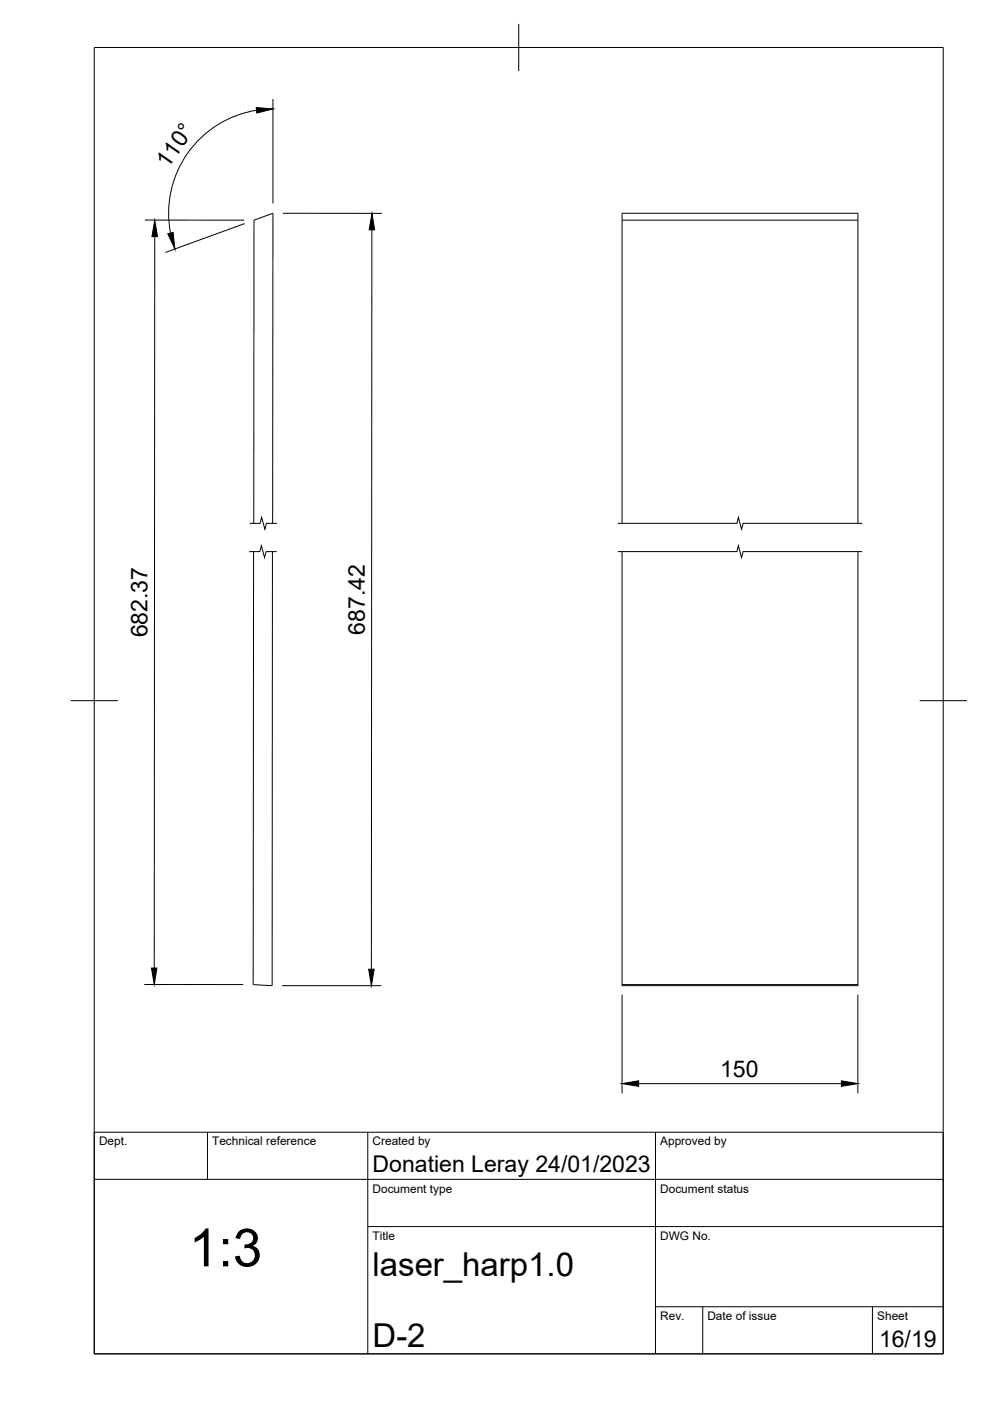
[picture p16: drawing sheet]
<svg xmlns="http://www.w3.org/2000/svg" width="210mm" height="297mm" viewBox="0 0 210 297" stroke-linecap="round" stroke-linejoin="round" font-family="sans-serif">
<defs><g id="words">
<text font-size="11.2" x="40" y="268.5">1:3</text>
<g font-size="7">
<text x="79" y="270.6">laser_harp1.0</text>
<text x="79" y="285.5">D-2</text>
</g>
<g font-size="4.9">
<text x="35.6" y="35.9" transform="rotate(-55 35.6 35.9)">110°</text>
<text x="31.3" y="135.2" transform="rotate(-90 31.3 135.2)">682.37</text>
<text x="77.3" y="134.6" transform="rotate(-90 77.3 134.6)">687.42</text>
<text x="152.7" y="228.3">150</text>
<text x="79" y="248.5">Donatien Leray 24/01/2023</text>
<text x="186.4" y="285.7">16/19</text>
</g>
<g font-size="2.5">
<text x="21" y="242.9">Dept.</text>
<text x="45" y="242.9">Technical reference</text>
<text x="79" y="242.9">Created by</text>
<text x="140" y="242.9">Approved by</text>
<text x="79" y="252.8">Document type</text>
<text x="140" y="252.8">Document status</text>
<text x="79" y="262.9">Title</text>
<text x="140" y="262.9">DWG No.</text>
<text x="140" y="279.9">Rev.</text>
<text x="150" y="279.9">Date of issue</text>
<text x="186" y="279.9">Sheet</text>
</g>
</g></defs>
<!-- layer: Visible -->
<path d="M131.9 46.7h50M53.8 117l-.1 91.8 4 .2 .1-92M53.8 111v-64.3l4.1-1.5-.1 65.8M131.9 111v-65.8h50v65.8M131.9 117v92h50v-92M131.9 208.8h50" fill="none" stroke="#000" stroke-width=".21"/>
<!-- layer: TITLEBLOCK -->
<path d="M20 240.1h180v46.9h-180zM20 250h180M44 240.1v9.9M78 240.1v46.9M139 240.1v46.9M78 260.1h122M139 277.1h61M149 277.1v9.9M185 277.1v9.9" fill="none" stroke="#000" stroke-width=".21"/>
<!-- layer: BORDER -->
<path d="M20 10.1h180v276.9h-180zM110 5.1v10M15 148.6h10M195 148.6h10" fill="none" stroke="#000" stroke-width=".21"/>
<!-- layer: Break Lines -->
<path d="M52.9 117h2.2l.3-1.3 .7 2.5 .3-1.2h2.3M52.9 111h2.2l.4-1.3 .7 2.5 .3-1.2h2.2M131 117h25.2l.3-1.3 .7 2.5 .4-1.2h25.2M131 111h25.2l.3-1.3 .7 2.5 .4-1.2h25.2" fill="none" stroke="#000" stroke-width=".21"/>
<!-- layer: FD_Dimensions -->
<path d="M54.4 23.4a22.1 22.1 0 0 0-18.2 26M57.9 21v22.1M30.7 46.7h21.1M32.8 50.2l-.1 155M51.9 47.4l-16.8 6.1M60 45.2h21M78.8 48.7l-.1 156.8M30.6 208.7l21 .1M59.8 209h21M131.9 210.8v21M181.9 210.8v21M135.4 229.8h43" fill="none" stroke="#000" stroke-width=".21"/>
<path d="M54.3 22.8l3.6 .3-3.5 .9zM32.8 46.7l.6 3.5h-1.2zM35.6 49.6l1.1-.3 .4 3.5zM78.9 45.2l.5 3.5h-1.1zM32.1 205.2h1.2l-.6 3.5zM78.2 205.5h1.1l-.6 3.5zM131.9 229.8l3.5-.6v1.1zM178.4 229.2l3.5 .6-3.5 .5z" fill="#000" stroke="#000" stroke-width=".21"/>
<use href="#words"/>
</svg>
